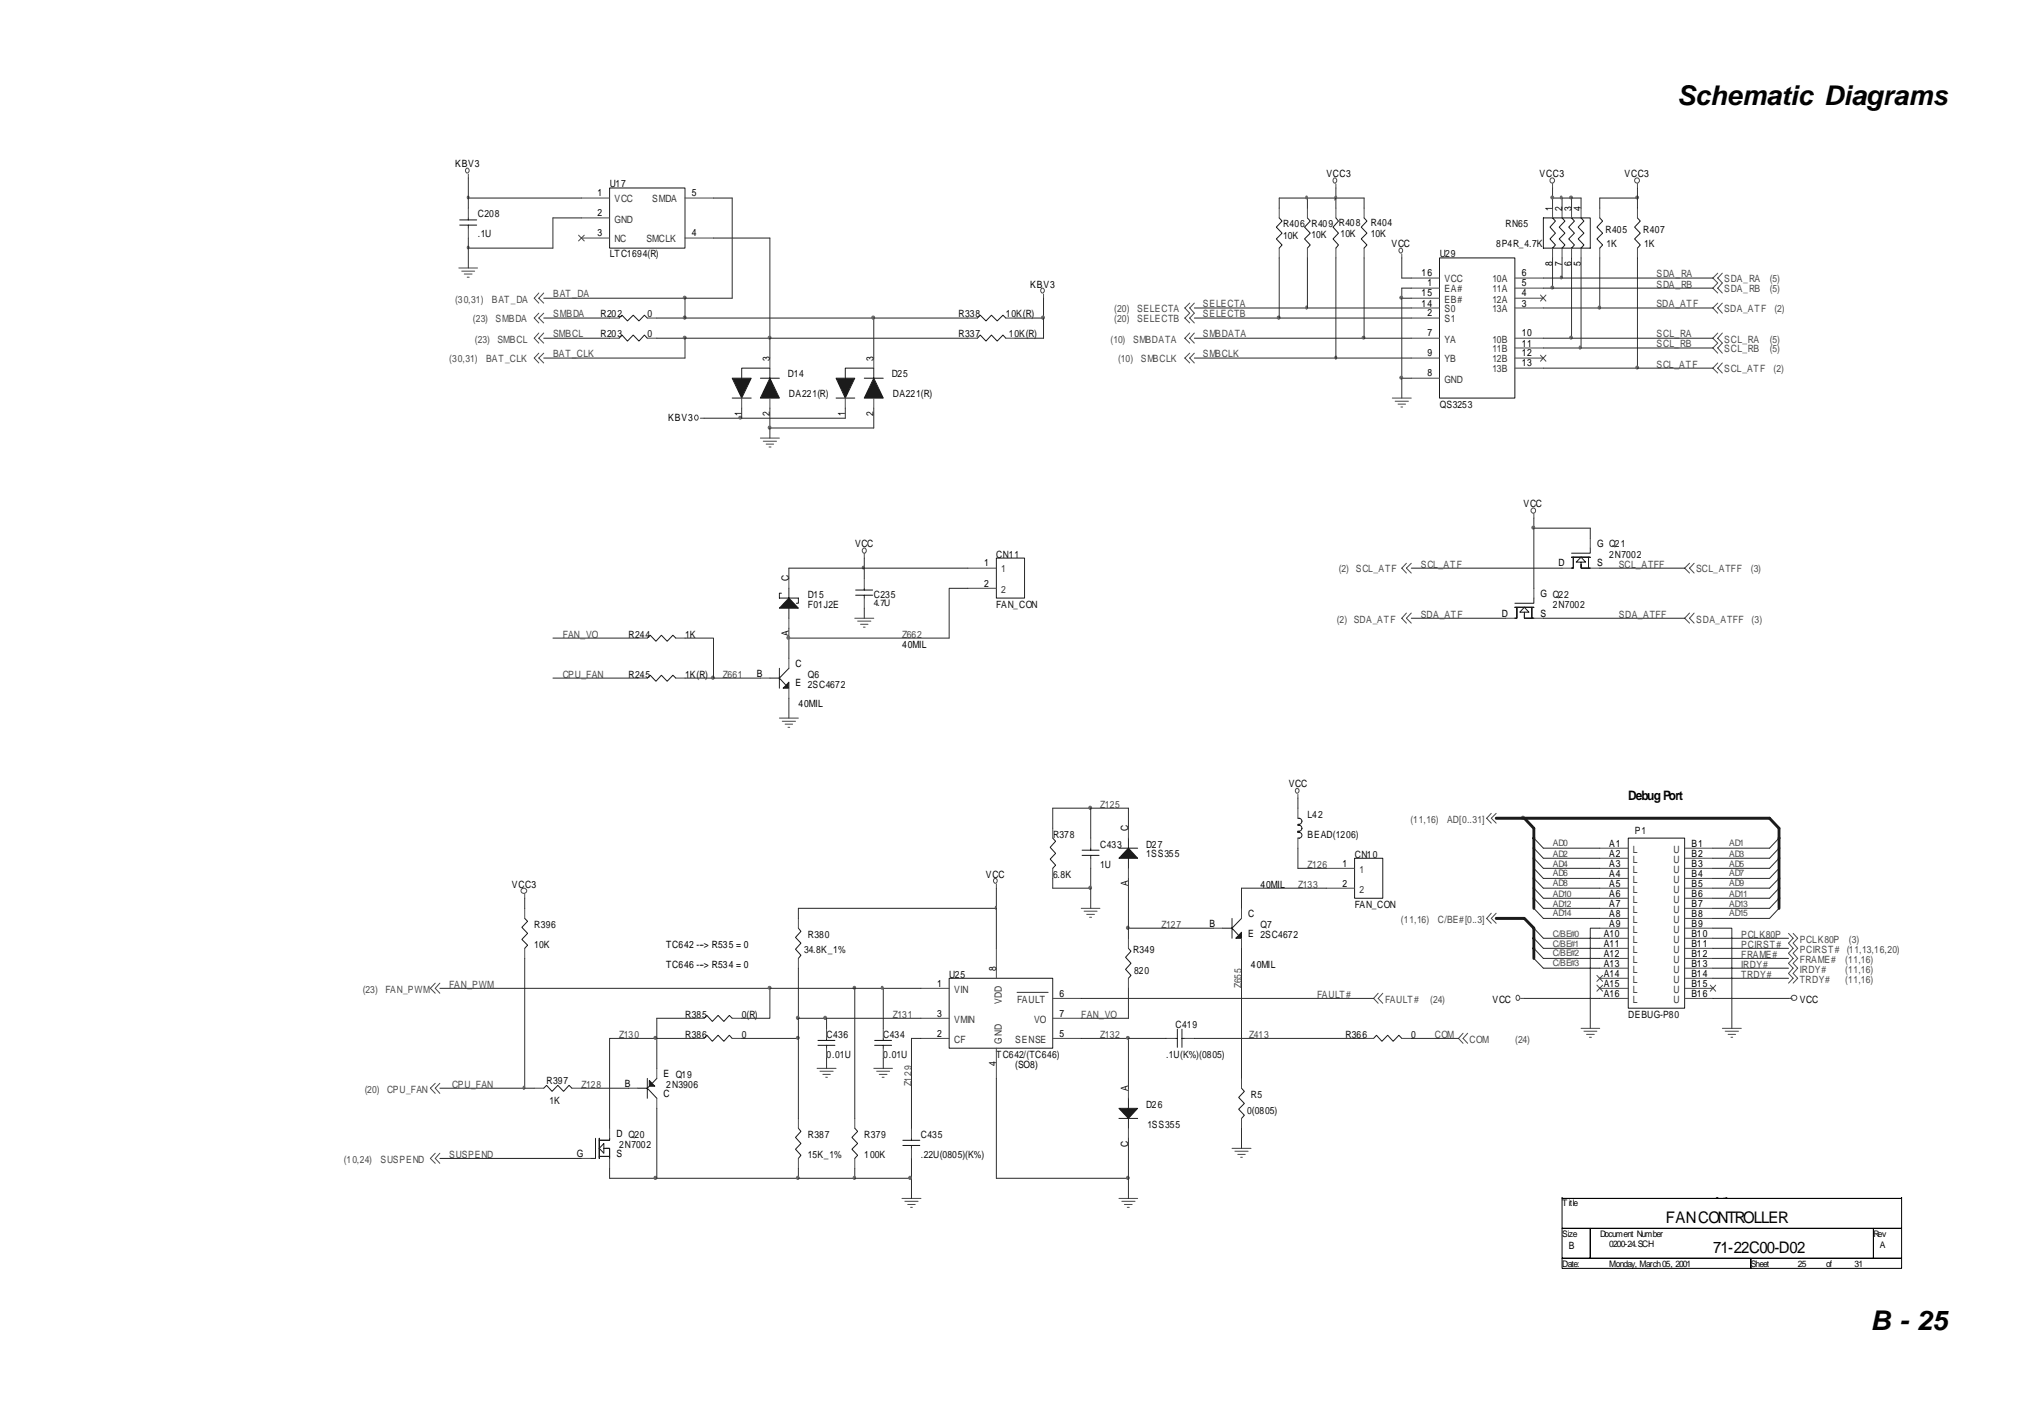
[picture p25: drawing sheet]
<svg xmlns="http://www.w3.org/2000/svg" width="297mm" height="210mm" viewBox="0 0 297 210" stroke-linecap="round" stroke-linejoin="round" font-family="sans-serif">
<defs><g id="words">
<g font-size="4">
<text x="246.7" y="15.4">Schematic Diagrams</text>
<text x="275.2" y="195.6">B - 25</text>
</g>
<g font-size="2.4">
<text x="242.3" y="175.8">ÂÅ ¤Ñ ¹q ¸£</text>
<text x="245.1" y="180">FAN CONTROLLER</text>
<text x="252" y="184.4">71-22C00-D02</text>
</g>
<text font-size="1.9" x="239.5" y="117.7">Debug Port</text>
<g font-size="1.5">
<text x="67" y="24.6">KBV3</text>
<text x="87.9" y="28.9">1</text>
<text x="101.8" y="28.9">5</text>
<text x="195.1" y="26.1">VCC3</text>
<text x="226.5" y="26.1">VCC3</text>
<text x="239" y="26.1">VCC3</text>
<text x="87.9" y="31.8">2</text>
<text x="87.9" y="34.8">3</text>
<text x="101.8" y="34.8">4</text>
<text x="228.4" y="31.1" transform="rotate(-90 228.4 31.1)">1</text>
<text x="229.8" y="31.1" transform="rotate(-90 229.8 31.1)">2</text>
<text x="231.2" y="31.1" transform="rotate(-90 231.2 31.1)">3</text>
<text x="232.6" y="31.1" transform="rotate(-90 232.6 31.1)">4</text>
<text x="204.7" y="36.4">VCC</text>
<text x="209.1" y="40.6">16</text>
<text x="223.9" y="40.6">6</text>
<text x="228.4" y="39.2" transform="rotate(-90 228.4 39.2)">8</text>
<text x="229.8" y="39.2" transform="rotate(-90 229.8 39.2)">7</text>
<text x="231.2" y="39.2" transform="rotate(-90 231.2 39.2)">6</text>
<text x="232.6" y="39.2" transform="rotate(-90 232.6 39.2)">5</text>
<text x="151.6" y="42.3">KBV3</text>
<text x="209.1" y="45.1">14</text>
<text x="209.1" y="43.6">15</text>
<text x="210" y="42.1">1</text>
<text x="210" y="46.5">2</text>
<text x="223.9" y="42.1">5</text>
<text x="223.9" y="43.6">4</text>
<text x="223.9" y="45.1">3</text>
<text x="113.3" y="53.1" transform="rotate(-90 113.3 53.1)">3</text>
<text x="128.5" y="53.1" transform="rotate(-90 128.5 53.1)">3</text>
<text x="210" y="49.5">7</text>
<text x="210" y="52.4">9</text>
<text x="223.9" y="49.5">10</text>
<text x="223.9" y="51">11</text>
<text x="223.9" y="52.4">12</text>
<text x="223.9" y="53.9">13</text>
<text x="210" y="55.4">8</text>
<text x="98.3" y="62">KBV3</text>
<text x="109.1" y="61.2" transform="rotate(-90 109.1 61.2)">1</text>
<text x="113.3" y="61.2" transform="rotate(-90 113.3 61.2)">2</text>
<text x="124.4" y="61.2" transform="rotate(-90 124.4 61.2)">1</text>
<text x="128.5" y="61.2" transform="rotate(-90 128.5 61.2)">2</text>
<text x="224.1" y="74.6">VCC</text>
<text x="125.8" y="80.5">VCC</text>
<text x="144.8" y="83.3">1</text>
<text x="229.3" y="83.3">D</text>
<text x="235" y="80.4">G Q21</text>
<text x="235" y="83.3">S</text>
<text x="116.1" y="85.5" transform="rotate(-90 116.1 85.5)">C</text>
<text x="144.8" y="86.3">2</text>
<text x="226.6" y="87.8">G Q22</text>
<text x="116.1" y="93.6" transform="rotate(-90 116.1 93.6)">A</text>
<text x="132.7" y="95.3">40MIL</text>
<text x="221" y="90.7">D</text>
<text x="226.6" y="90.7">S</text>
<text x="111.4" y="99.5">B</text>
<text x="117" y="101">E 2SC4672</text>
<text x="117" y="98.1">C</text>
<text x="117.5" y="104.1">40MIL</text>
<text x="189.6" y="115.8">VCC</text>
<text x="166" y="122.3" transform="rotate(-90 166 122.3)">C</text>
<text x="236.8" y="124.6">A1</text>
<text x="236.8" y="126">A2</text>
<text x="248.9" y="124.6">B1</text>
<text x="248.9" y="126">B2</text>
<text x="75.3" y="130.6">VCC3</text>
<text x="145.1" y="129.1">VCC</text>
<text x="166" y="130.4" transform="rotate(-90 166 130.4)">A</text>
<text x="185.4" y="130.6">40MIL</text>
<text x="197.5" y="127.5">1</text>
<text x="197.5" y="130.4">2</text>
<text x="236.8" y="127.5">A3</text>
<text x="236.8" y="129">A4</text>
<text x="236.8" y="130.4">A5</text>
<text x="236.8" y="131.9">A6</text>
<text x="248.9" y="127.5">B3</text>
<text x="248.9" y="129">B4</text>
<text x="248.9" y="130.4">B5</text>
<text x="248.9" y="131.9">B6</text>
<text x="178" y="136.3">B</text>
<text x="183.6" y="137.8">E 2SC4672</text>
<text x="183.6" y="134.8">C</text>
<text x="235.9" y="137.8">A10</text>
<text x="236.8" y="133.4">A7</text>
<text x="236.8" y="134.8">A8</text>
<text x="236.8" y="136.3">A9</text>
<text x="248.9" y="133.4">B7</text>
<text x="248.9" y="134.8">B8</text>
<text x="248.9" y="136.3">B9</text>
<text x="248.9" y="137.8">B10</text>
<text x="98" y="139.4">TC642 ---&gt; R535 = 0</text>
<text x="98" y="142.3">TC646 ---&gt; R534 = 0</text>
<text x="146.6" y="142.9" transform="rotate(-90 146.6 142.9)">8</text>
<text x="184" y="142.3">40MIL</text>
<text x="235.9" y="139.2">A11</text>
<text x="235.9" y="140.7">A12</text>
<text x="235.9" y="142.2">A13</text>
<text x="235.9" y="143.6">A14</text>
<text x="248.9" y="139.2">B11</text>
<text x="248.9" y="140.7">B12</text>
<text x="248.9" y="142.2">B13</text>
<text x="248.9" y="143.6">B14</text>
<text x="137.9" y="145.1">1</text>
<text x="137.9" y="149.5">3</text>
<text x="155.9" y="146.6">6</text>
<text x="155.9" y="149.5">7</text>
<text x="219.6" y="147.5">VCC</text>
<text x="235.9" y="145.1">A15</text>
<text x="235.9" y="146.6">A16</text>
<text x="248.9" y="145.1">B15</text>
<text x="248.9" y="146.6">B16</text>
<text x="264.8" y="147.5">VCC</text>
<text x="137.9" y="152.5">2</text>
<text x="155.9" y="152.5">5</text>
<text x="91.9" y="159.9">B</text>
<text x="97.6" y="161.3">C</text>
<text x="97.6" y="158.4">E Q19</text>
<text x="146.6" y="156.9" transform="rotate(-90 146.6 156.9)">4</text>
<text x="149.4" y="157.1">(SO8)</text>
<text x="166" y="160.5" transform="rotate(-90 166 160.5)">A</text>
<text x="90.7" y="167.2">D Q20</text>
<text x="84.9" y="170.1">G</text>
<text x="90.7" y="170.1">S</text>
<text x="166" y="168.7" transform="rotate(-90 166 168.7)">C</text>
<text x="230.8" y="183.7">B</text>
</g>
<g font-size="1.5" fill="#0d0d0d">
<text x="89.7" y="27.6">U17</text>
<text x="70.3" y="32">C208</text>
<text x="70.3" y="34.9">.1U</text>
<text x="188.8" y="33.5">R406 R409 R408</text>
<text x="188.8" y="35.2">10K</text>
<text x="192.9" y="35.1">10K</text>
<text x="197.2" y="34.9">10K</text>
<text x="201.7" y="33.3">R404</text>
<text x="201.7" y="34.9">10K</text>
<text x="221.5" y="33.5">RN65</text>
<text x="236.2" y="34.3">R405</text>
<text x="241.7" y="34.3">R407</text>
<text x="89.7" y="37.9">LTC1694(R)</text>
<text x="211.8" y="37.9">U29</text>
<text x="220.1" y="36.4">8P4R_4.7K</text>
<text x="236.4" y="36.4">1K</text>
<text x="241.9" y="36.4">1K</text>
<text x="88.3" y="46.7">R202</text>
<text x="95.3" y="46.7">0</text>
<text x="141" y="46.7">R338</text>
<text x="148" y="46.7">10K(R)</text>
<text x="88.3" y="49.6">R203</text>
<text x="95.3" y="49.6">0</text>
<text x="141" y="49.6">R337</text>
<text x="148.4" y="49.6">10K(R)</text>
<text x="115.9" y="55.5">D14</text>
<text x="116.1" y="58.5">DA221(R)</text>
<text x="131.2" y="55.5">D25</text>
<text x="131.3" y="58.5">DA221(R)</text>
<text x="211.8" y="60">QS3253</text>
<text x="146.6" y="82">CN11</text>
<text x="236.8" y="82">2N7002</text>
<text x="118.9" y="87.9">D15</text>
<text x="118.9" y="89.4">F01J2E</text>
<text x="128.5" y="87.9">C235</text>
<text x="146.6" y="89.4">FAN_CON</text>
<text x="228.5" y="89.4">2N7002</text>
<text x="92.5" y="93.8">R244</text>
<text x="100.8" y="93.8">1K</text>
<text x="92.5" y="99.7">R245</text>
<text x="100.8" y="99.7">1K(R)</text>
<text x="118.9" y="99.7">Q6</text>
<text x="154.9" y="123.2">R378</text>
<text x="161.9" y="124.7">C433</text>
<text x="168.6" y="124.7">D27</text>
<text x="168.6" y="126">1SS355</text>
<text x="192.4" y="120.3">L42</text>
<text x="192.4" y="123.2">BEAD(1206)</text>
<text x="240.5" y="122.6">P1</text>
<text x="154.9" y="129.1">6.8K</text>
<text x="161.9" y="127.6">1U</text>
<text x="199.3" y="126.2">CN10</text>
<text x="78.6" y="136.4">R396</text>
<text x="118.9" y="137.9">R380</text>
<text x="185.4" y="136.4">Q7</text>
<text x="199.3" y="133.5">FAN_CON</text>
<text x="78.6" y="139.4">10K</text>
<text x="118.3" y="140.1">34.8K_1%</text>
<text x="139.6" y="143.8">U25</text>
<text x="166.7" y="140.1">R349</text>
<text x="166.9" y="143.2">820</text>
<text x="100.8" y="149.7">R385</text>
<text x="109.1" y="149.7">0(R)</text>
<text x="239.5" y="149.7">DEBUG-P80</text>
<text x="100.8" y="152.6">R386</text>
<text x="109.1" y="152.6">0</text>
<text x="121.6" y="152.6">C436</text>
<text x="121.6" y="155.6">0.01U</text>
<text x="129.9" y="152.6">C434</text>
<text x="129.9" y="155.6">0.01U</text>
<text x="146.6" y="155.6">TC642/(TC646)</text>
<text x="171.6" y="155.6">.1U(K%)(0805)</text>
<text x="173" y="151.2">C419</text>
<text x="197.9" y="152.6">R366</text>
<text x="207.6" y="152.6">0</text>
<text x="80.4" y="159.4">R397</text>
<text x="98" y="160">2N3906</text>
<text x="184" y="161.5">R5</text>
<text x="80.8" y="162.4">1K</text>
<text x="118.9" y="167.4">R387</text>
<text x="127.2" y="167.4">R379</text>
<text x="135.5" y="167.4">C435</text>
<text x="168.6" y="162.9">D26</text>
<text x="168.8" y="165.9">1SS355</text>
<text x="183.5" y="163.8">0(0805)</text>
<text x="91.1" y="168.8">2N7002</text>
<text x="118.9" y="170.3">15K_1%</text>
<text x="127.2" y="170.3">100K</text>
<text x="135.5" y="170.3">.22U(0805)(K%)</text>
</g>
<g font-size="1.5" fill="#343434">
<text x="90.4" y="29.8">VCC</text>
<text x="96" y="29.8">SMDA</text>
<text x="90.4" y="32.7">GND</text>
<text x="90.4" y="35.7">NC</text>
<text x="95.1" y="35.7">SMCLK</text>
<text x="212.5" y="41.5">VCC</text>
<text x="219.6" y="41.5">10A</text>
<text x="212.5" y="43">EA#</text>
<text x="212.5" y="45.9">S0</text>
<text x="212.5" y="47.4">S1</text>
<text x="212.5" y="44.5">EB#</text>
<text x="219.6" y="43">11A</text>
<text x="219.6" y="44.5">12A</text>
<text x="219.6" y="45.9">13A</text>
<text x="212.5" y="50.4">YA</text>
<text x="212.5" y="53.3">YB</text>
<text x="219.6" y="50.4">10B</text>
<text x="219.6" y="51.8">11B</text>
<text x="219.6" y="53.3">12B</text>
<text x="212.5" y="56.3">GND</text>
<text x="219.6" y="54.8">13B</text>
<text x="147.3" y="84.2">1</text>
<text x="147.3" y="87.2">2</text>
<text x="240.2" y="125.4">L</text>
<text x="246.2" y="125.4">U</text>
<text x="200" y="128.4">1</text>
<text x="200" y="131.3">2</text>
<text x="240.2" y="126.9">L</text>
<text x="240.2" y="128.4">L</text>
<text x="240.2" y="129.8">L</text>
<text x="240.2" y="131.3">L</text>
<text x="246.2" y="126.9">U</text>
<text x="246.2" y="128.4">U</text>
<text x="246.2" y="129.8">U</text>
<text x="246.2" y="131.3">U</text>
<text x="240.2" y="132.8">L</text>
<text x="240.2" y="134.2">L</text>
<text x="240.2" y="135.7">L</text>
<text x="240.2" y="137.2">L</text>
<text x="246.2" y="132.8">U</text>
<text x="246.2" y="134.2">U</text>
<text x="246.2" y="135.7">U</text>
<text x="246.2" y="137.2">U</text>
<text x="240.2" y="138.6">L</text>
<text x="240.2" y="140.1">L</text>
<text x="240.2" y="141.6">L</text>
<text x="240.2" y="143.1">L</text>
<text x="246.2" y="138.6">U</text>
<text x="246.2" y="140.1">U</text>
<text x="246.2" y="141.6">U</text>
<text x="246.2" y="143.1">U</text>
<text x="140.4" y="146">VIN</text>
<text x="147.4" y="147.8" transform="rotate(-90 147.4 147.8)">VDD</text>
<text x="149.6" y="147.5">FAULT</text>
<text x="240.2" y="144.5">L</text>
<text x="240.2" y="146">L</text>
<text x="240.2" y="147.5">L</text>
<text x="246.2" y="144.5">U</text>
<text x="246.2" y="146">U</text>
<text x="246.2" y="147.5">U</text>
<text x="140.4" y="150.4">VMIN</text>
<text x="140.4" y="153.4">CF</text>
<text x="147.4" y="153.5" transform="rotate(-90 147.4 153.5)">GND</text>
<text x="149.4" y="153.4">SENSE</text>
<text x="152.1" y="150.4">VO</text>
</g>
<g font-size="1.5" fill="#4a4a4a">
<text x="243.7" y="40.8">SDA_RA</text>
<text x="253.7" y="41.5">SDA_RA</text>
<text x="260.4" y="41.5">(5)</text>
<text x="67" y="44.5">(30,31)</text>
<text x="69.6" y="47.4">(23)</text>
<text x="72.4" y="44.5">BAT_DA</text>
<text x="72.9" y="47.4">SMBDA</text>
<text x="81.4" y="43.7">BAT_DA</text>
<text x="81.4" y="46.7">SMBDA</text>
<text x="163.9" y="45.9">(20)</text>
<text x="163.9" y="47.4">(20)</text>
<text x="167.3" y="45.9">SELECTA</text>
<text x="167.3" y="47.4">SELECTB</text>
<text x="177" y="45.2">SELECTA</text>
<text x="177" y="46.7">SELECTB</text>
<text x="243.7" y="45.2">SDA_ATF</text>
<text x="243.7" y="42.3">SDA_RB</text>
<text x="253.7" y="43">SDA_RB</text>
<text x="253.7" y="45.9">SDA_ATF</text>
<text x="260.4" y="43">(5)</text>
<text x="261.1" y="45.9">(2)</text>
<text x="66.1" y="53.3">(30,31)</text>
<text x="69.9" y="50.4">(23)</text>
<text x="71.5" y="53.3">BAT_CLK</text>
<text x="73.2" y="50.4">SMBCL</text>
<text x="81.4" y="52.6">BAT_CLK</text>
<text x="81.4" y="49.6">SMBCL</text>
<text x="163.4" y="50.4">(10)</text>
<text x="164.5" y="53.3">(10)</text>
<text x="166.7" y="50.4">SMBDATA</text>
<text x="167.8" y="53.3">SMBCLK</text>
<text x="177" y="49.6">SMBDATA</text>
<text x="177" y="52.6">SMBCLK</text>
<text x="243.7" y="49.6">SCL_RA</text>
<text x="243.7" y="51.1">SCL_RB</text>
<text x="253.7" y="50.4">SCL_RA</text>
<text x="253.7" y="51.8">SCL_RB</text>
<text x="260.4" y="50.4">(5)</text>
<text x="260.4" y="51.8">(5)</text>
<text x="243.7" y="54.1">SCL_ATF</text>
<text x="253.7" y="54.8">SCL_ATF</text>
<text x="260.9" y="54.8">(2)</text>
<text x="209" y="83.5">SCL_ATF</text>
<text x="238.1" y="83.5">SCL_ATFF</text>
<text x="197" y="84.2">(2) SCL_ATF</text>
<text x="249.5" y="84.2">SCL_ATFF</text>
<text x="257.6" y="84.2">(3)</text>
<text x="82.8" y="93.8">FAN_VO</text>
<text x="132.7" y="93.8">Z662</text>
<text x="196.7" y="91.6">(2) SDA_ATF</text>
<text x="209" y="90.9">SDA_ATF</text>
<text x="238.1" y="90.9">SDA_ATFF</text>
<text x="249.5" y="91.6">SDA_ATFF</text>
<text x="257.7" y="91.6">(3)</text>
<text x="82.8" y="99.7">CPU_FAN</text>
<text x="106.4" y="99.7">Z661</text>
<text x="161.9" y="118.8">Z125</text>
<text x="207.5" y="121">(11,16)</text>
<text x="212.9" y="121">AD[0..31]</text>
<text x="191" y="130.6">Z133</text>
<text x="192.4" y="127.6">Z126</text>
<text x="170.9" y="136.4">Z127</text>
<text x="206.1" y="135.7">(11,16)</text>
<text x="211.5" y="135.7">C/BE#[0..3]</text>
<text x="256.2" y="137.9">PCLK80P</text>
<text x="256.2" y="143.8">TRDY#</text>
<text x="256.2" y="142.3">IRDY#</text>
<text x="256.2" y="140.8">FRAME#</text>
<text x="256.2" y="139.4">PCIRST#</text>
<text x="264.8" y="138.6">PCLK80P</text>
<text x="264.8" y="140.1">PCIRST#</text>
<text x="264.8" y="141.6">FRAME#</text>
<text x="264.8" y="143.1">IRDY#</text>
<text x="271.5" y="141.6">(11,16)</text>
<text x="271.5" y="143.1">(11,16)</text>
<text x="271.7" y="140.1">(11,13,16,20)</text>
<text x="272" y="138.6">(3)</text>
<text x="53.4" y="146">(23)</text>
<text x="56.7" y="146">FAN_PWM</text>
<text x="66.1" y="145.3">FAN_PWM</text>
<text x="131.3" y="149.7">Z131</text>
<text x="159.1" y="149.7">FAN_VO</text>
<text x="182.6" y="145.4" transform="rotate(-90 182.6 145.4)">Z655</text>
<text x="193.8" y="146.7">FAULT#</text>
<text x="203.8" y="147.5">FAULT#</text>
<text x="210.4" y="147.5">(24)</text>
<text x="264.8" y="144.5">TRDY#</text>
<text x="271.5" y="144.5">(11,16)</text>
<text x="91.1" y="152.6">Z130</text>
<text x="161.9" y="152.6">Z132</text>
<text x="183.8" y="152.6">Z413</text>
<text x="211.1" y="152.6">COM</text>
<text x="216.2" y="153.4">COM</text>
<text x="222.9" y="153.4">(24)</text>
<text x="53.7" y="160.7">(20)</text>
<text x="57" y="160.7">CPU_FAN</text>
<text x="66.5" y="160">CPU_FAN</text>
<text x="85.5" y="160">Z128</text>
<text x="134.1" y="159.8" transform="rotate(-90 134.1 159.8)">Z129</text>
<text x="50.6" y="171">(10,24)</text>
<text x="56" y="171">SUSPEND</text>
<text x="66.1" y="170.3">SUSPEND</text>
</g>
<text font-size="1.3" fill="#0d0d0d" x="128.5" y="89.2">4.7U</text>
<g font-size="1.3" fill="#4a4a4a">
<text x="228.5" y="124.5">AD0</text>
<text x="228.5" y="126">AD2</text>
<text x="254.4" y="124.5">AD1</text>
<text x="254.4" y="126">AD3</text>
<text x="228.5" y="127.5">AD4</text>
<text x="228.5" y="128.9">AD6</text>
<text x="228.5" y="130.4">AD8</text>
<text x="228.5" y="131.9">AD10</text>
<text x="254.4" y="127.5">AD5</text>
<text x="254.4" y="128.9">AD7</text>
<text x="254.4" y="130.4">AD9</text>
<text x="254.4" y="131.9">AD11</text>
<text x="228.5" y="133.4">AD12</text>
<text x="228.5" y="134.8">AD14</text>
<text x="228.5" y="137.8">C/BE#0</text>
<text x="254.4" y="133.4">AD13</text>
<text x="254.4" y="134.8">AD15</text>
<text x="228.5" y="139.2">C/BE#1</text>
<text x="228.5" y="140.7">C/BE#2</text>
<text x="228.5" y="142.2">C/BE#3</text>
</g>
<g font-size="1.3">
<text x="229.9" y="177.5">Title</text>
<text x="229.9" y="181.9">Size</text>
<text x="235.4" y="181.9">Document Number</text>
<text x="236.8" y="183.4">0200-24.SCH</text>
<text x="275.6" y="181.9">Rev</text>
<text x="276.6" y="183.5">A</text>
<text x="229.9" y="186.3">Date:</text>
<text x="236.8" y="186.3">Monday, March 05, 2001</text>
<text x="257.6" y="186.3">Sheet</text>
<text x="264.5" y="186.3">25</text>
<text x="268.7" y="186.3">of</text>
<text x="272.9" y="186.3">31</text>
</g>
</g></defs>
<path d="M229.8 173.3h50v3h-50zM229.8 176.3h50v4.4h-50zM229.8 180.7h4.2v4.4h-4.2zM229.8 185.1h27.8v1.5h-27.8zM234 180.7h41.6v4.4h-41.6zM257.6 185.1h22.2v1.5h-22.2zM275.6 180.7h4.2v4.4h-4.2z" fill="none" stroke="#000" stroke-width=".15"/>
<g fill="none" stroke="#4a4a4a" stroke-width=".15">
<path d="M67.5 39.4h2.8M67.9 39.9h1.9M68.6 24.8l.1-.1a.34 .34 0 0 1 .3 .4 .34 .34 0 0 1-.4 .3 .43 .43 0 0 1 0-.6zM68.9 25.6v.6M68.9 30.6v1.5M68.9 33.5v1.5M85.5 29.1h4.2M85.5 32.1h4.2M85.5 35h4.2M100.8 29.1h4.2M100.8 35h4.2M188.2 30.6v1.5"/>
<path d="M188.2 36.5v1.4M192.3 30.6v1.5M192.3 36.5v1.4M196.2 26.2a.34 .34 0 0 1 .5 .4 .34 .34 0 0 1-.5 .3 .48 .48 0 0 1 0-.7zM196.5 27.1v.6M196.5 30.6v1.5M196.5 36.5v1.4M200.7 30.6v1.5M200.7 36.5v1.4M206 36.5h.1a.34 .34 0 0 1 .3 .4 .34 .34 0 0 1-.4 .3 .4 .4 0 0 1 0-.7zM206.2 37.4v.5M228.4 27.1v.6"/>
<path d="M228.4 30.6v1.5M228.4 36.5v1.4M229.8 30.6v1.5M229.8 36.5v1.4M231.2 30.6v1.5M231.2 36.5v1.4M232.6 30.6v1.5M232.6 36.5v1.4M235.4 30.6v1.5M235.4 36.5v1.4M240.9 27.1v.6M240.9 30.6v1.5"/>
<path d="M240.9 36.5v1.4M68.3 40.3h1.2M68.7 40.8h.3M79.3 43.1l-.7 .8 .7 .7M79.3 46.1l-.7 .7 .7 .7M79.3 49l-.7 .7 .7 .8M79.3 51.9l-.7 .8 .7 .7M80 43.1l-.7 .8 .7 .7M80 46.1l-.7 .7 .7 .7M80 49l-.7 .7 .7 .8M80 51.9l-.7 .8 .7 .7M89.7 46.8h1.4"/>
<path d="M89.7 49.7h1.4M95.2 46.8h1.4M95.2 49.7h1.4M109.1 58.6v1.4M113.3 52.7v1.5M113.3 58.6v1.4M124.4 58.6v1.4M128.5 52.7v1.5M128.5 58.6v1.4M142.4 46.8h1.4M142.4 49.7h1.4M148 46.8h1.3"/>
<path d="M148 49.7h1.3M153.2 42.4h.2a.34 .34 0 0 1 .2 .4 .34 .34 0 0 1-.4 .3 .43 .43 0 0 1 0-.7zM153.5 43.3v.6M175 44.6l-.7 .7 .7 .8-.7 .7 .7 .7M175 51.9l-.7 .8 .7 .7M175 49l-.7 .7 .7 .8M175.7 44.6l-.7 .7 .7 .8-.7 .7 .7 .7M175.7 51.9l-.7 .8 .7 .7M175.7 49l-.7 .7 .7 .8M204.8 58.6h2.8M205.3 59h1.9M205.7 59.4h1.1"/>
<path d="M206.1 59.9h.3M207.6 40.9h4.2M207.6 42.4h4.2M207.6 45.3h4.2M207.6 46.8h4.2M207.6 49.7h4.2M207.6 52.7h4.2M207.6 43.9h4.2M207.6 55.6h4.2M222.9 40.9h4.2M222.9 42.4h4.2M222.9 45.3h4.2"/>
<path d="M222.9 49.7h4.2M222.9 52.7h4.2M222.9 43.9h4.2M222.9 51.2h4.2M222.9 54.2h4.2M252.7 40.2l-.7 .7 .7 .7-.7 .8 .7 .7M252.7 44.6l-.7 .7 .7 .8M252.7 49l-.7 .7 .7 .8-.7 .7 .7 .7M252.7 53.4l-.7 .8 .7 .7M253.4 40.2l-.7 .7 .7 .7-.7 .8 .7 .7M253.4 44.6l-.7 .7 .7 .8M253.4 49l-.7 .7 .7 .8-.7 .7 .7 .7"/>
<path d="M253.4 53.4l-.7 .8 .7 .7M102.3 61.1a.34 .34 0 0 1 .4 .3 .34 .34 0 0 1-.4 .4 .45 .45 0 0 1 0-.7zM103 61.5h.6M111.9 64.4h2.8M112.3 64.9h1.9M112.7 65.3h1.1M113.1 65.8h.3M225.7 75.6v.6M234 79.2v1.4M93.8 99.7h1.4M93.8 93.9h1.4M99.4 99.7h1.4"/>
<path d="M99.4 93.9h1.4M111.9 99.7h1.4M116.1 85.1v1.4M116.1 90.9v1.5M116.1 96.8v1.5M125.8 90.9h2.7M126.2 91.4h1.9M126.6 91.8h1.1M127 80.7a.35 .35 0 0 1 .4 .3 .35 .35 0 0 1-.4 .3 .45 .45 0 0 1 0-.6zM127 92.3h.3M127.2 81.5v.6M127.2 85.1v1.4"/>
<path d="M127.2 88v1.5M142.4 83.6h4.2M142.4 86.5h4.2M206.9 82.9l-.7 .7 .7 .7M206.9 90.2l-.7 .7 .7 .8M207.6 82.9l-.7 .7 .7 .7M207.6 90.2l-.7 .7 .7 .8M221.5 90.9h1.4M225.7 86.5v1.5M225.7 90.9h1.4M229.8 83.6h1.4M234 83.6h1.4"/>
<path d="M248.6 82.9l-.8 .7 .8 .7M248.6 90.2l-.8 .7 .8 .8M249.2 82.9l-.6 .7 .6 .7M249.2 90.2l-.6 .7 .6 .8M114.7 105.6h2.8M115.1 106.1h1.9M115.5 106.5h1.1M115.9 107h.3M116.1 101.2v1.5M190.7 116h.1a.34 .34 0 0 1 .3 .4 .34 .34 0 0 1-.4 .2 .43 .43 0 0 1 0-.6zM191 116.8v.6M191 118.9v1.5"/>
<path d="M219.4 119.6l-.7 .8 .7 .7M220.1 119.6l-.7 .8 .7 .7M77.2 131.5v.6M77.2 133.6v1.5M77.2 139.5v1.5M117.5 135.1v1.4M146.3 129.2a.33 .33 0 0 1 .4 .4 .33 .33 0 0 1-.4 .3 .43 .43 0 0 1 0-.7zM146.6 130.1v.5M146.6 139.5v4.4M154.9 121.8v1.5M154.9 127.7v1.5M159.1 133.6h2.7"/>
<path d="M159.5 134h1.9M159.9 134.5h1.1M160.3 134.9h.3M160.5 123.3v1.5M160.5 126.2v1.5M166 121.8v1.5M166 127.7v1.5M166 138v1.5M178.5 136.5h1.4M182.7 133.6v1.5M182.7 138v1.5M191 123.3v1.5"/>
<path d="M195.1 127.7h4.2M195.1 130.6h4.2M219.4 134.3l-.7 .8 .7 .7M220.1 134.3l-.7 .8 .7 .7M235.4 133.6h4.2M235.4 127.7h4.2M235.4 130.6h4.2M235.4 124.8h4.2M235.4 126.2h4.2M235.4 129.2h4.2M235.4 132.1h4.2M235.4 135.1h4.2"/>
<path d="M235.4 136.5h4.2M235.4 138h4.2M235.4 139.5h4.2M247.8 133.6h4.2M247.8 127.7h4.2M247.8 130.6h4.2M247.8 124.8h4.2M247.8 126.2h4.2M247.8 129.2h4.2M247.8 132.1h4.2M247.8 135.1h4.2M247.8 136.5h4.2"/>
<path d="M247.8 138h4.2M247.8 139.5h4.2M263.1 137.3l.7 .7-.7 .7 .7 .8-.7 .7 .7 .8-.7 .7 .7 .7-.7 .8 .7 .7-.7 .7M263.8 137.3l.7 .7-.7 .7 .7 .8-.7 .7 .7 .8-.7 .7 .7 .7-.7 .8 .7 .7-.7 .7M64 144.6l-.7 .8 .7 .7M64 159.3l-.7 .8 .7 .7M64.7 144.6l-.7 .8 .7 .7M64.7 159.3l-.7 .8 .7 .7M96.6 157.1v1.5M102.2 149.8h1.4M102.2 152.7h1.4M107.7 149.8h1.4"/>
<path d="M107.7 152.7h1.4M117.5 141v1.4M120.2 157.1h2.8M120.6 157.6h2M121.1 158h1.1M121.5 158.5h.2M121.6 151.3v1.4M121.6 154.2v1.5M128.5 157.1h2.8M129 157.6h1.9M129.4 158h1.1M129.8 158.5h.3"/>
<path d="M129.9 151.3v1.4M129.9 154.2v1.5M135.5 145.4h4.1M135.5 149.8h4.1M135.5 152.7h4.1M146.6 154.2v4.4M154.9 146.9h4.2M154.9 149.8h4.2M154.9 152.7h4.2M166 143.9v1.5M171.6 152.7h1.3M174.3 152.7h1.4"/>
<path d="M182.7 158.6v1.5M200.7 152.7h1.4M202.8 146.1l-.7 .8 .7 .7M203.4 146.1l-.6 .8 .6 .7M206.2 152.7h1.4M215.3 152l-.7 .7 .7 .8M215.9 152l-.6 .7 .6 .8M223.2 146.4a.34 .34 0 0 1 .4 .4 .34 .34 0 0 1-.4 .3 .54 .54 0 0 1 0-.7zM223.7 146.9h.6M232.6 151.3h2.8M233 151.7h1.9M233.4 152.2h1.2"/>
<path d="M233.8 152.6h.3M235.4 146.9h4.2M235.4 145.4h4.2M235.4 141h4.2M235.4 142.4h4.2M235.4 143.9h4.2M247.8 146.9h4.2M247.8 145.4h4.2M247.8 141h4.2M247.8 142.4h4.2M247.8 143.9h4.2M253.4 151.3h2.8"/>
<path d="M253.8 151.7h2M254.2 152.2h1.1M254.7 152.6h.2M263.1 146.9h.6M64 169.6l-.7 .8 .7 .7M64.7 169.6l-.7 .8 .7 .7M78.6 160.1h1.4M84.1 160.1h1.4M85.5 170.4h1.4M89.7 166v1.4M89.7 170.4v1.5M92.5 160.1h1.3"/>
<path d="M96.6 161.6v1.4M117.5 164.5v1.5M117.5 170.4v1.5M125.8 164.5v1.5M125.8 170.4v1.5M132.7 176.3h2.8M133.1 176.7h2M133.5 177.2h1.1M134 177.6h.2M134.1 166v1.4M134.1 168.9v1.5M164.6 176.3h2.8"/>
<path d="M165 176.7h2M165.4 177.2h1.2M165.8 177.6h.3M166 160.1v1.5M166 166v1.4M181.3 168.9h2.8M181.7 169.3h1.9M182.1 169.8h1.1M182.5 170.2h.3M182.7 164.5v1.5"/>
<circle cx="228.3" cy="26.6" r=".36"/>
<circle cx="240.8" cy="26.6" r=".37"/>
<circle cx="225.6" cy="75.1" r=".36"/>
<circle cx="77.1" cy="131" r=".41"/>
<circle cx="264" cy="146.8" r=".4"/>
</g>
<g fill="none" stroke="#1b1b1b" stroke-width=".15">
<path d="M67.6 33.1h2.5M67.6 32.3h2.5M68.9 32.1v.2M68.9 33.1v.4M89.7 27.7h11.1v8.8h-11.1zM188.2 32.1l.4 .4-.8 .9 .8 .9-.8 .8 .8 .9-.4 .5M192.3 32.1l.5 .4-.9 .9 .9 .9-.9 .8 .9 .9-.5 .5M196.5 32.1l.4 .4-.8 .9 .8 .9-.8 .8 .8 .9-.4 .5M200.7 32.1l.4 .4-.8 .9 .8 .9-.8 .8 .8 .9-.4 .5M211.8 37.9h11.1v20.7h-11.1zM227.1 32.1h6.9v4.4h-6.9zM228.4 32.1l.4 .4-.8 .9 .8 .9-.8 .8 .8 .9-.4 .5"/>
<path d="M229.8 32.1l.4 .4-.8 .9 .8 .9-.8 .8 .8 .9-.4 .5M231.2 32.1l.4 .4-.8 .9 .8 .9-.8 .8 .8 .9-.4 .5M232.6 32.1l.4 .4-.8 .9 .8 .9-.8 .8 .8 .9-.4 .5M235.4 32.1l.4 .4-.9 .9 .9 .9-.9 .8 .9 .9-.4 .5M240.9 32.1l.4 .4-.8 .9 .8 .9-.8 .8 .8 .9-.4 .5M91.1 49.7l.4-.4 .8 .9 .9-.9 .8 .9 .8-.9 .4 .4M91.1 46.8l.4-.4 .8 .8 .9-.8 .8 .8 .8-.8 .4 .4M107.7 58.6h2.8M109.1 55.6v-1.4h4.2v1.4M111.9 55.6h2.8M123 58.6h2.8M124.4 55.6v-1.4h4.1v1.4"/>
<path d="M127.2 55.6h2.7M143.8 46.8l.4-.4 .9 .8 .8-.8 .8 .8 .9-.8 .4 .4M143.8 49.7l.4-.4 .9 .9 .8-.9 .8 .9 .9-.9 .4 .4M95.2 99.7l.5-.4 .8 .9 .8-.9 .9 .9 .8-.9 .4 .4M95.2 93.9l.5-.5 .8 .9 .8-.9 .9 .9 .8-.9 .4 .5M113.3 99.7h1.4M114.7 98.3v2.9M115 87.3h-.3v.7h2.8v.7h-.3M116.1 98.3l-1.4 1.4 .9 1.1M116.1 86.5v1.5M116.1 89.5v1.4M125.9 87.6h2.5"/>
<path d="M125.9 86.8h2.5M127.2 86.5v.3M127.2 87.6v.4M146.6 82.1h4.1v5.9h-4.1zM222.9 89.3h2.8M223.2 89.3v1.6h-.3h.3v-1.4M224.3 90v.9h1.4h-1.4v-.6M224.3 89.3l.6 .7h-1.3zM225.4 89.3v1.6M225.7 88v.7h-2.8M231.2 82h2.8M231.5 82v1.6h-.3h.3v-1.5"/>
<path d="M231.9 82.7l.7-.7 .7 .7zM232.6 82.7v.9h1.4h-1.4v-.6M233.7 82v1.6M234 80.6v.8h-2.8M77.2 135.1l.4 .4-.8 .9 .8 .9-.8 .9 .8 .8-.4 .5M117.5 136.5l.3 .5-.8 .9 .8 .8-.8 .9 .8 .9-.3 .5M154.9 123.3l.4 .4-.8 .9 .8 .9-.8 .9 .8 .9-.4 .4M159.2 125.8h2.5M159.2 125.1h2.5M160.5 124.8v.3M160.5 125.8v.4M164.6 124.8h2.8"/>
<path d="M166 139.5l.4 .4-.8 .9 .8 .9-.8 .9 .8 .9-.4 .4M166 123.3v1.5M166 126.2v1.5M179.9 136.5h1.4M181.3 135.1v2.9M182.7 135.1l-1.4 1.4 .9 1.1M191 120.4a.46 .46 0 0 1 .5 .4 .46 .46 0 0 1-.5 .4v.2a.46 .46 0 0 1 .5 .4 .46 .46 0 0 1-.5 .5v.1a.45 .45 0 0 1 .5 .5 .45 .45 0 0 1-.5 .4M199.3 126.2h4.1v5.9h-4.1zM239.6 123.3h8.2v25h-8.2zM95.2 158.6v3M95.5 159.8l-.3 .3M96.6 158.6l-.6 .7"/>
<path d="M103.6 149.8l.4-.4 .8 .8 .8-.8 .9 .8 .8-.8 .4 .4M103.6 152.7l.4-.4 .8 .9 .8-.9 .9 .9 .8-.9 .4 .4M120.3 153.8h2.5M120.3 153h2.5M121.6 152.7v.3M121.6 153.8v.4M128.7 153.8h2.5M128.7 153h2.5M129.9 152.7v.3M129.9 153.8v.4M139.6 143.9h15.3v10.3h-15.3zM172.9 152.7h.3"/>
<path d="M173.2 151.4v2.7M173.9 152.7h.4M173.9 151.4v2.7M202.1 152.7l.4-.4 .8 .9 .9-.9 .8 .9 .8-.9 .4 .4M80 160.1l.4-.5 .8 .9 .9-.9 .8 .9 .8-.9 .4 .5M87.6 167.4v3h-.7M88.2 167.7h1.5v-.3v.3h-1.4M88.2 167.4v3M88.2 170.1h1.5M88.8 168.9h.9v1.5v-1.5h-.6M88.8 168.2v1.4l-.6-.7zM93.8 160.1h1.4"/>
<path d="M95.2 160.1l1.4 1.5M117.5 166l.3 .4-.8 .9 .8 .9-.8 .8 .8 .9-.3 .5M125.8 166l.4 .4-.9 .9 .9 .9-.9 .8 .9 .9-.4 .5M132.8 168.5h2.5M132.8 167.7h2.5M134.1 167.4v.3M134.1 168.5v.4M164.6 164.5h2.8M166 161.6v1.4M166 164.5v1.5M182.7 160.1l.4 .4-.9 .9 .9 .9-.9 .9 .9 .8-.4 .5"/>
</g>
<path d="M85.1 34.6l.9 .8M86 34.6l-.9 .8M226.6 43.4l.8 .9M226.6 52.2l.8 .9M227.4 43.4l-.8 .9M227.4 52.2l-.8 .9M234.9 143.5l.9 .9M234.9 144.9l.9 .9M235.8 143.5l-.9 .9M235.8 144.9l-.9 .9M251.6 144.9l.8 .9M252.4 144.9l-.8 .9" fill="none" stroke="#4b4b4b" stroke-width=".15"/>
<path d="M149.6 146h4.6" fill="none" stroke="#343434" stroke-width=".15"/>
<g fill="#1b1b1b" stroke="#1b1b1b" stroke-width=".15">
<path d="M95.5 158.9l.8 .9h-.8z" fill-rule="evenodd"/>
<path d="M166 124.8l1.4 1.4h-2.8z" fill-rule="evenodd"/>
<path d="M164.6 163h2.8l-1.4 1.5z" fill-rule="evenodd"/>
<path d="M107.7 55.6h2.8l-1.4 3z" fill-rule="evenodd"/>
<path d="M113.3 55.6l1.4 3h-2.8z" fill-rule="evenodd"/>
<path d="M123 55.6h2.8l-1.4 3z" fill-rule="evenodd"/>
<path d="M128.5 55.6l1.4 3h-2.7z" fill-rule="evenodd"/>
<path d="M182.7 137.1v.9h-.9z" fill-rule="evenodd"/>
<path d="M116.1 88l1.4 1.5h-2.8z" fill-rule="evenodd"/>
<path d="M116.1 100.3v.9h-.9z" fill-rule="evenodd"/>
</g>
<g fill="none" stroke="#2b2b2b" stroke-width=".15">
<path d="M68.9 29.1h16.6M68.9 26.2v4.4M68.9 35v4.4M85.5 32.1h-4.2v4.4h-12.4M105 29.1h2.7v14.8h-27.7M105 35h8.3v17.7M188.2 37.9v8.9h19.4M188.2 30.6v-1.5h12.5v1.5M192.3 37.9v7.4h15.3M192.3 29.1v1.5M196.5 27.7v2.9M196.5 37.9v14.8"/>
<path d="M196.5 29.1l-.1 .3M200.7 37.9v11.8M206.2 37.9v3h1.4M228.4 29.1h4.2v1.5M228.4 27.7v2.9M228.4 37.9v4.5M229.8 37.9v3h22.2M229.8 29.1v1.5M231.2 29.1v1.5M231.2 37.9v11.8M232.6 37.9v13.3M235.4 37.9v7.4"/>
<path d="M240.9 29.1h-5.5v1.5M240.9 27.7v2.9M240.9 37.9v16.3M80 46.8h9.7M80 49.7h9.7M96.6 46.8h45.8M96.6 49.7h45.8M100.8 49.7v3h-20.8M100.8 43.9v2.9M128.5 46.8v5.9M149.3 46.8h4.2M153.5 43.9v5.8h-4.2"/>
<path d="M175.7 46.8h12.5M175.7 45.3h16.6M175.7 49.7h31.9M175.7 52.7h31.9M206.2 43.9h1.4M206.2 55.6h1.4M207.6 42.4h-1.4v16.2M227.1 40.9h2.7M227.1 42.4h24.9M227.1 45.3h24.9M227.1 49.7h24.9M227.1 51.2h24.9"/>
<path d="M227.1 54.2h24.9M109.1 60v1.5M113.3 60v4.4M124.4 60v1.5h-20.8M128.5 60v3h-15.2M225.7 77.7h8.3v1.5M225.7 76.2v10.3M81.3 93.9h12.5M81.3 99.7h12.5M100.8 93.9h4.2v5.8h6.9M100.8 99.7h4.2M116.1 92.4v4.4"/>
<path d="M127.2 82.1v3M127.2 89.5v1.4M142.4 86.5h-2.8v7.4h-23.5M142.4 83.6h-26.3v1.5M207.6 83.6h22.2M207.6 90.9h13.9M227.1 90.9h20.7M235.4 83.6h12.4M116.1 102.7v2.9M160.5 118.9v4.4M191 117.4v1.5M77.2 132.1v1.5"/>
<path d="M146.6 133.6h-29.1v1.5M146.6 130.6v8.9M154.9 121.8v-2.9h11.1v2.9M154.9 129.2v1.4h5.6M160.5 127.7v5.9M166 136.5h12.5M166 129.2v8.8M182.7 139.5v19.1M191 124.8v2.9h4.1M195.1 130.6h-12.4v3M225.7 123.3l1.4 1.5h8.3M225.7 124.8l1.4 1.4h8.3"/>
<path d="M225.7 126.2l1.4 1.5h8.3M225.7 127.7l1.4 1.5h8.3M225.7 129.2l1.4 1.4h8.3M225.7 130.6l1.4 1.5h8.3M225.7 132.1l1.4 1.5h8.3M225.7 133.6l1.4 1.5h8.3M225.7 136.5l1.4 1.5h8.3M225.7 138l1.4 1.5h8.3M225.7 139.5l1.4 1.5h8.3M235.4 136.5h-1.4v14.8M252 136.5h2.8v14.8M252 138h11.1"/>
<path d="M252 139.5h11.1M261.7 123.3l-1.4 1.5h-8.3M261.7 124.8l-1.4 1.4h-8.3M261.7 126.2l-1.4 1.5h-8.3M261.7 127.7l-1.4 1.5h-8.3M261.7 129.2l-1.4 1.4h-8.3M261.7 130.6l-1.4 1.5h-8.3M261.7 132.1l-1.4 1.5h-8.3M261.7 133.6l-1.4 1.5h-8.3M64.7 145.4h70.8M77.2 141v19.1M102.2 149.8h-5.6v7.3"/>
<path d="M102.2 152.7h-12.5v13.3M109.1 152.7h8.4M113.3 145.4v4.4h-4.2M117.5 149.8h18M117.5 142.4v22.1M121.6 149.8v1.5M121.6 155.7v1.4M125.8 145.4v19.1M129.9 145.4v5.9M129.9 155.7v1.4M135.5 152.7h-1.4v13.3M146.6 158.6v14.7h19.4"/>
<path d="M159.1 146.9h43M159.1 152.7h12.5M166 145.4v4.4h-6.9M166 152.7v7.4M175.7 152.7h25M207.6 152.7h7M224.3 146.9h11.1M225.7 141l1.4 1.4h8.3M252 146.9h11.1M252 143.9h11.1M252 142.4h11.1M252 141h11.1"/>
<path d="M64.7 160.1h13.9M64.7 170.4h20.8M85.5 160.1h7M89.7 171.9v1.4h44.4M96.6 163v10.3M117.5 171.9v1.4M125.8 171.9v1.4M134.1 170.4v5.9M166 167.4v8.9M182.7 166v2.9"/>
</g>
<path d="M220.1 135.1h4.2l1.4 1.4v4.5M220.1 120.4h40.2l1.4 1.4v11.8M224.3 120.4l1.4 1.4v11.8" fill="none" stroke="#1b1b1b" stroke-width=".43"/>
<g fill="#656565" stroke="#656565" stroke-width=".15">
<path d="M68.8 28.9h.2v.1l-.1 .3-.2-.3z" fill-rule="evenodd"/>
<path d="M68.8 36.3h.2v.1l-.1 .2-.2-.2z" fill-rule="evenodd"/>
<path d="M100.6 46.5h.3v.2v.2l-.2 .1-.1-.1z" fill-rule="evenodd"/>
<path d="M192.1 45.1l.1-.1 .1 .1v.3l-.1 .1-.1-.1z" fill-rule="evenodd"/>
<path d="M188 46.5h.3v.4l-.2 .1-.1-.1-.1-.2z" fill-rule="evenodd"/>
<path d="M200.5 49.5h.3v.3h-.3l-.1-.1z" fill-rule="evenodd"/>
<path d="M196.4 52.4h.1l.2 .2-.2 .2-.1-.2z" fill-rule="evenodd"/>
<path d="M160.2 118.7l.2-.1 .1 .1v.3h-.1h-.2z" fill-rule="evenodd"/>
<path d="M165.8 136.3l.1-.1 .2 .1v.3l-.2 .1-.1-.1z" fill-rule="evenodd"/>
<path d="M165.8 173.1l.1-.1 .2 .1v.3l-.2 .1-.1-.1z" fill-rule="evenodd"/>
<path d="M96.3 173.1l.1-.1 .2 .1v.3l-.2 .1-.1-.1z" fill-rule="evenodd"/>
<path d="M113.1 62.7h.1h.2v.2v.2h-.2h-.1z" fill-rule="evenodd"/>
<path d="M125.6 145.1h.2v.3h-.2z" fill-rule="evenodd"/>
<path d="M146.5 133.3l.1 .2-.1 .2-.1-.2z" fill-rule="evenodd"/>
<path d="M153.3 46.5h.3v.4l-.2 .1-.1-.1z" fill-rule="evenodd"/>
<path d="M206 43.6h.3v.3h-.3l-.1-.1z" fill-rule="evenodd"/>
<path d="M231 49.5h.3v.3h-.3l-.1-.1z" fill-rule="evenodd"/>
<path d="M232.4 51v-.1l.2 .1v.1l-.2 .3-.1-.3z" fill-rule="evenodd"/>
<path d="M235.2 45.1l.1-.1 .1 .1 .1 .2-.2 .2-.2-.2z" fill-rule="evenodd"/>
<path d="M229.6 40.7h.2v.3h-.1h-.1z" fill-rule="evenodd"/>
<path d="M206 55.4h.3v.3h-.3l-.1-.2z" fill-rule="evenodd"/>
<path d="M128.3 46.5h.3v.4l-.1 .1-.2-.1z" fill-rule="evenodd"/>
<path d="M160.2 130.4h.2h.1v.3l-.1 .1-.2-.1z" fill-rule="evenodd"/>
<path d="M117.2 173.1l.2-.1 .1 .1v.3l-.1 .1-.2-.1z" fill-rule="evenodd"/>
<path d="M125.6 173.1l.1-.1 .1 .1 .1 .2-.2 .2-.2-.2z" fill-rule="evenodd"/>
<path d="M133.7 173.1l.2-.1 .1 .1v.3l-.1 .1-.2-.1z" fill-rule="evenodd"/>
<path d="M129.7 145.1h.2v.2l-.1 .2-.1-.1z" fill-rule="evenodd"/>
<path d="M126.9 83.3h.2v.3l-.1 .1-.1-.2z" fill-rule="evenodd"/>
<path d="M115.8 93.6h.2h.1v.4h-.1h-.2z" fill-rule="evenodd"/>
<path d="M231 28.9h.3v.3h-.3l-.1-.2z" fill-rule="evenodd"/>
<path d="M229.6 28.9h.2v.3l-.1 .1-.1-.1z" fill-rule="evenodd"/>
<path d="M192.1 28.9h.2v.3l-.1 .1-.1-.1z" fill-rule="evenodd"/>
<path d="M196.4 28.9h.2l.1 .1-.2 .3-.1-.3z" fill-rule="evenodd"/>
<path d="M77 159.9l.1-.1 .1 .1v.3h-.1h-.1z" fill-rule="evenodd"/>
<path d="M104.7 99.5l.2-.1 .1 .1v.3l-.1 .1-.2-.1z" fill-rule="evenodd"/>
<path d="M117.2 149.6l.2-.1 .1 .1v.3l-.1 .1-.2-.1z" fill-rule="evenodd"/>
<path d="M121.2 149.6l.2-.1 .1 .1v.3l-.1 .1-.2-.1z" fill-rule="evenodd"/>
<circle cx="224.1" cy="120.3" r=".21"/>
<circle cx="100.7" cy="43.8" r=".21"/>
<circle cx="100.7" cy="49.7" r=".21"/>
<circle cx="108.9" cy="61.4" r=".21"/>
<circle cx="225.6" cy="77.6" r=".21"/>
<circle cx="240.9" cy="54.1" r=".21"/>
<circle cx="228.4" cy="42.3" r=".21"/>
<circle cx="113.2" cy="49.7" r=".21"/>
<circle cx="165.9" cy="152.7" r=".21"/>
<circle cx="113.2" cy="145.3" r=".21"/>
<circle cx="240.9" cy="29.1" r=".21"/>
<circle cx="228.4" cy="29.1" r=".21"/>
<circle cx="96.4" cy="152.7" r=".21"/>
<circle cx="117.4" cy="152.7" r=".21"/>
</g>
<path d="M229.4 172.4h52v3.6h-52z" fill-rule="evenodd" fill="#fff"/>
<use href="#words"/>
</svg>
